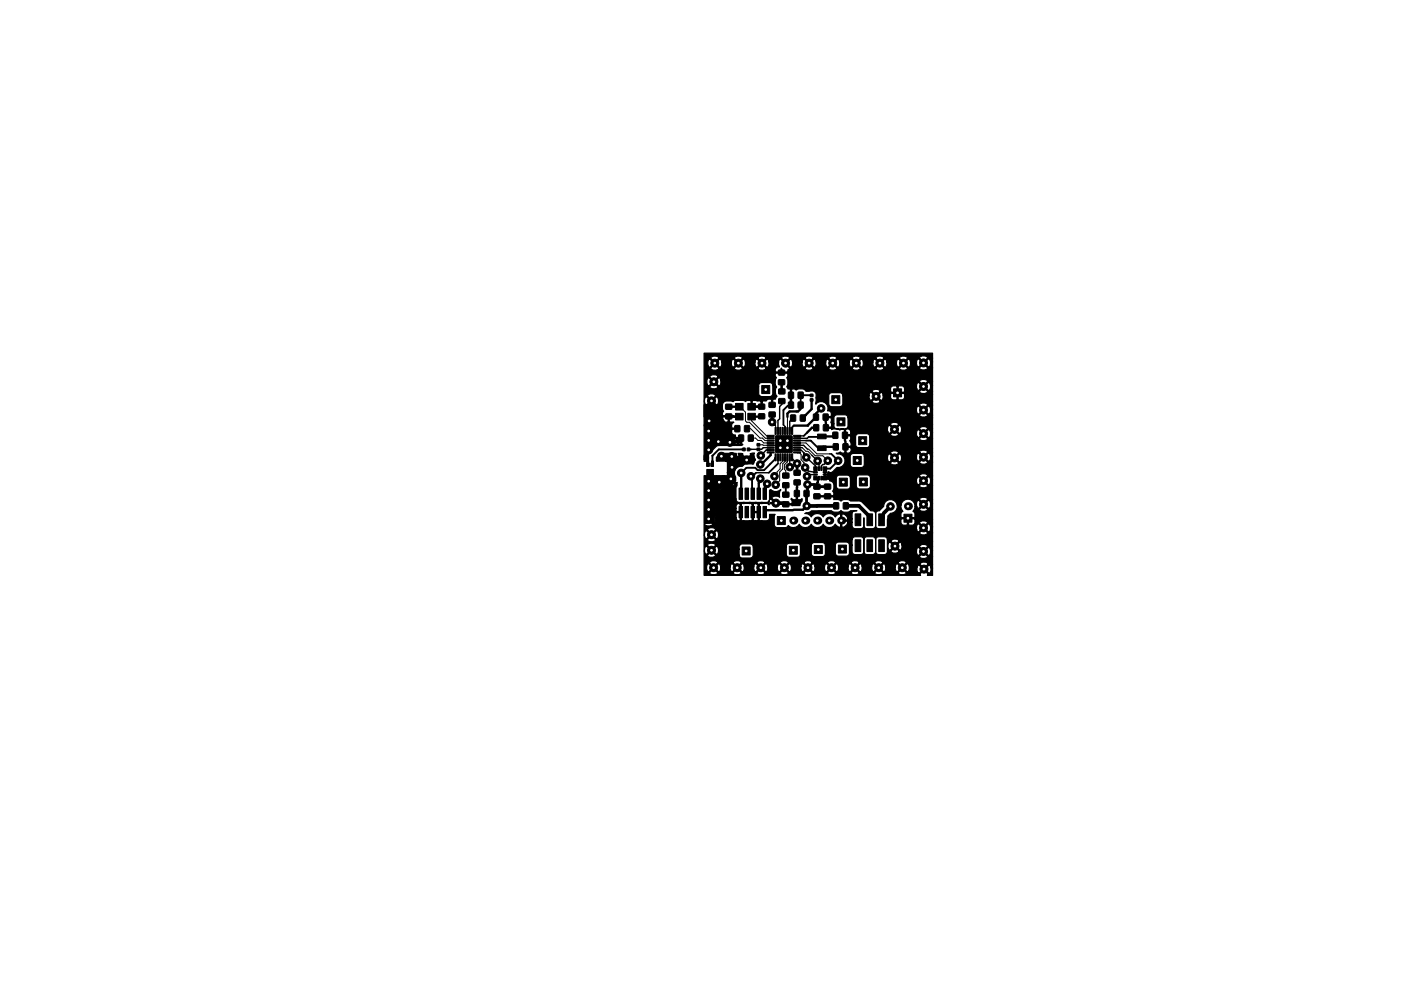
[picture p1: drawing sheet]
<svg xmlns="http://www.w3.org/2000/svg" width="297mm" height="210mm" viewBox="0 0 297 210" stroke-linecap="round" stroke-linejoin="round" font-family="sans-serif">
<g fill="#000" stroke="#000" stroke-width=".21">
<path d="M165.1 78.5h1.2v1l-1.2 .1zM149.9 97.8h.4v1.1h-.4zM149.9 98.2h.5v.7h-.5zM149.9 99.6h1.4v1.2h-1.4zM150.9 97.8h.4v1.1h-.4zM150.7 98.2h.6v.7h-.6zM153.9 85.8h1.2v1h-1.2zM153.9 87.8h1.2v1l-1.2 .1zM156 85.6h1.6v1.4h-1.6zM156 87.7h1.6v1.4h-1.6zM155.8 90.3h1v1.3h-1zM156.6 92.3h1v1.3h-1z"/>
<path d="M157.5 95.1h.5v.5h-.5zM157.9 90.3h1v1.3h-1zM158.5 95.1h.5l-.1 .5h-.5zM158.6 85.6h1.6v1.4h-1.6zM158.6 87.7h1.6v1.4h-1.6zM158.7 92.3h1v1.3h-1zM160.5 95.1h.6v.5h-.6zM160.5 94.1h.6v.5h-.6zM160.9 85.8h1.2v1h-1.2zM160.9 87.8h1.2v1h-1.2zM162.7 92.4h1.4v.1l-1.4 .1zM162.7 92.9h1.4v.1l-1.4 .1z"/>
<path d="M162.7 93.9h1.4v.1l-1.4 .1zM162.7 94.4h1.4v.1l-1.4 .1zM162.7 94.9h1.4v.1l-1.4 .1zM162.7 95.4h1.4v.1l-1.4 .1zM162.7 95.9h1.4v.1l-1.4 .1zM162.7 93.4h1.4v.1l-1.4 .1zM161.5 81.8h1.7v1.7h-1.7zM163.1 87.4h1.2v1l-1.2 .1zM163.1 85.4h1.2v1h-1.2zM164.3 90.7h.3l-.1 1.5-.2-.1zM164.3 96.3h.3l-.1 1.5-.2-.1zM164.5 92.5h3.4v3.5h-3.4z"/>
<path d="M164.8 90.7h.3l-.1 1.5-.2-.1zM164.8 96.3h.3l-.1 1.5-.2-.1zM165.1 80.6h1.2v1h-1.2zM165.1 82.5h1.3v1l-1.3 .1zM165.1 84.6h1.3v1h-1.3zM165.3 90.7h.3l-.1 1.5-.2-.1zM165.3 96.3h.3l-.1 1.5-.2-.1zM165.8 90.7h.3l-.1 1.5-.2-.1zM165.8 96.3h.3l-.1 1.5-.2-.1zM166.3 90.7h.3l-.1 1.5-.2-.1zM166.3 96.3h.3l-.1 1.5-.2-.1zM166.8 90.7h.3l-.1 1.5-.2-.1z"/>
<path d="M166.8 96.3h.3l-.1 1.5-.2-.1zM167.2 85.3h1v1.3h-1zM167.2 83.2h1v1.3h-1zM167.3 90.7h.3l-.1 1.5-.2-.1zM167.3 96.3h.3l-.1 1.5-.2-.1zM167.7 88.1h1l-.1 1.2h-1zM167.8 90.7h.3l-.1 1.5-.2-.1zM167.8 96.3h.3l-.1 1.5-.2-.1zM168.3 92.9h1.4v.1l-1.4 .1zM168.3 92.4h1.4v.1l-1.4 .1zM168.3 93.4h1.4v.1l-1.4 .1zM168.3 93.9h1.4v.1l-1.4 .1z"/>
<path d="M168.3 94.4h1.4v.1l-1.4 .1zM168.3 94.9h1.4v.1l-1.4 .1zM168.3 95.4h1.4v.1l-1.4 .1zM168.3 95.9h1.4v.1l-1.4 .1zM168.4 99.8h1.2v1h-1.2zM169.3 85.3h1l-.1 1.3h-1zM169.3 83.2h1l-.1 1.3h-1zM169.7 88.1h1v1.2h-1zM171.8 83.6h.6v.5h-.6zM171.8 84.6h.6v.5h-.6zM172.5 87.9h1v1.2h-1zM172.6 90.1h1l-.1 1.3h-1z"/>
<path d="M172.5 99h.8v.8h-.8zM173.4 92.1h1.8v1h-1.8zM173.4 94.6h1.8v1h-1.8zM173.5 99h.3v.8h-.3zM174 99h.3v.8h-.3zM174.6 87.9h1l-.1 1.2h-1zM174.6 90.1h1v1.3h-1zM174.5 99h.8v.8h-.8zM176.6 91.7h1v1.3h-1zM176.7 94.2h1v1.2h-1zM176.4 83.9h1.7v1.7h-1.7zM178.7 91.7h1l-.1 1.3h-1z"/>
<path d="M178.8 94.2h1l-.1 1.2h-1zM177.5 88.6h1.7v1.7h-1.7zM180.9 96.8h1.7v1.7h-1.7zM182.1 92.6h1.7v1.7h-1.7zM189.5 82.5h1.7v1.7h-1.7zM156.7 107.4h.7v2.4h-.7zM156.7 103.5h.7v2.4h-.7zM158 107.4h.7v2.4h-.7zM158 103.5h.7v2.4h-.7zM157.4 116h1.7v1.7h-1.7zM159.2 107.4h.8v2.4h-.8zM159.2 103.5h.8v2.4h-.8z"/>
<path d="M160.5 107.4h.7v2.4h-.7zM160.5 103.5h.7v2.4h-.7zM161.8 107.4h.7v2.4h-.7zM161.8 103.5h.7v2.4h-.7zM166 102.4h1.2v1l-1.2 .1zM166 100.4h1.2v1h-1.2zM166 106.5h1.2v1h-1.2zM166 104.4h1.2v1l-1.2 .1zM164.8 109.6h1.7v1.7h-1.7zM168.4 101.8h1.2v1l-1.2 .1zM168.5 104.1h1l-.1 1.2h-1zM167.4 115.9h1.7v1.7h-1.7z"/>
<path d="M170.5 104.1h1v1.2h-1zM172.6 102.7h1.2v1l-1.2 .1zM172.6 104.8h1.2v1h-1.2zM172.5 101.1h.8v.7h-.8zM172.5 100.1h.8v.2h-.8zM172.5 100.6h.8v.2h-.8zM173.5 101.1h.3v.7h-.3zM174 101.1h.3v.7h-.3zM172.7 115.7h1.7v1.7h-1.7zM174.8 104.8h1.3v1h-1.3zM174.8 102.7h1.3v1l-1.3 .1zM174.5 101.1h.8v.7h-.8z"/>
<path d="M174.5 100.1h.8v.2h-.8zM174.5 100.6h.8v.2h-.8zM176.8 106.7h1v1.3l-1-.1zM178.8 106.7h1v1.3l-1-.1zM177.8 115.6h1.7v1.7h-1.7zM178 101.4h1.7v1.7h-1.7zM181.3 109h1.2v2.5h-1.2zM181.3 114.5h1.2v2.5h-1.2zM182.2 101.4h1.7v1.7h-1.7zM183.8 109h1.2v2.5h-1.2zM183.8 114.5h1.2v2.5h-1.2zM186.3 109h1.2v2.5h-1.2z"/>
<path d="M186.3 114.5h1.2v2.5h-1.2zM191.7 109.1h1.7v1.7h-1.7z"/>
<circle cx="151.6" cy="77" r=".85"/>
<circle cx="156.6" cy="77" r=".85"/>
<circle cx="161.6" cy="77" r=".85"/>
<circle cx="166.6" cy="77" r=".85"/>
<circle cx="171.6" cy="77" r=".85"/>
<circle cx="176.6" cy="77" r=".85"/>
<circle cx="181.6" cy="77" r=".85"/>
<circle cx="186.6" cy="77" r=".85"/>
<circle cx="191.6" cy="77" r=".85"/>
<circle cx="195.8" cy="77" r=".85"/>
<circle cx="150.3" cy="93.4" r=".85"/>
<circle cx="150.3" cy="95.4" r=".85"/>
<circle cx="150.3" cy="91.4" r=".85"/>
<circle cx="150.4" cy="89.3" r=".85"/>
<circle cx="150.9" cy="85" r=".85"/>
<circle cx="151.4" cy="81" r=".85"/>
<circle cx="152.3" cy="93.7" r=".85"/>
<circle cx="153" cy="96.8" r=".85"/>
<circle cx="154.8" cy="93.8" r=".85"/>
<circle cx="155.2" cy="96.8" r=".85"/>
<circle cx="155.2" cy="99.1" r=".85"/>
<circle cx="158.3" cy="97.6" r=".85"/>
<circle cx="161.2" cy="98.5" r=".8"/>
<circle cx="161.3" cy="96.6" r=".8"/>
<circle cx="163.7" cy="89.5" r=".8"/>
<circle cx="165.5" cy="95" r=".8"/>
<circle cx="165.5" cy="93.5" r=".8"/>
<circle cx="167" cy="95" r=".8"/>
<circle cx="167" cy="93.5" r=".8"/>
<circle cx="167.5" cy="99.1" r=".8"/>
<circle cx="169" cy="98.3" r=".8"/>
<circle cx="170.7" cy="99.2" r=".8"/>
<circle cx="171" cy="97" r=".8"/>
<circle cx="173.4" cy="97.8" r=".8"/>
<circle cx="174.1" cy="86.6" r=".8"/>
<circle cx="175.5" cy="97.7" r=".8"/>
<circle cx="177.7" cy="97.7" r=".8"/>
<circle cx="185.8" cy="84.1" r=".85"/>
<circle cx="189.7" cy="91.1" r=".85"/>
<circle cx="189.7" cy="97.1" r=".85"/>
<circle cx="195.8" cy="87" r=".85"/>
<circle cx="195.8" cy="92" r=".85"/>
<circle cx="195.8" cy="82" r=".85"/>
<circle cx="195.8" cy="97" r=".85"/>
<circle cx="150.3" cy="106.1" r=".85"/>
<circle cx="150.3" cy="102.1" r=".85"/>
<circle cx="150.3" cy="104.1" r=".85"/>
<circle cx="150.3" cy="110.1" r=".85"/>
<circle cx="150.3" cy="108.1" r=".85"/>
<circle cx="150.9" cy="113.4" r=".85"/>
<circle cx="150.9" cy="116.7" r=".85"/>
<circle cx="152.5" cy="102.3" r=".85"/>
<circle cx="155" cy="101.6" r=".85"/>
<circle cx="157.2" cy="100.3" r=".8"/>
<circle cx="159.2" cy="101" r=".8"/>
<circle cx="161.2" cy="101.5" r=".8"/>
<circle cx="162.7" cy="102.6" r=".8"/>
<circle cx="164.2" cy="101" r=".8"/>
<circle cx="164.5" cy="102.8" r=".8"/>
<circle cx="164.5" cy="106.7" r=".85"/>
<circle cx="171.1" cy="107.3" r=".8"/>
<circle cx="171.1" cy="101" r=".8"/>
<circle cx="171.2" cy="102.8" r=".8"/>
<circle cx="188.8" cy="107.4" r=".8"/>
<circle cx="189.8" cy="115.9" r=".85"/>
<circle cx="195.8" cy="102" r=".85"/>
<circle cx="195.8" cy="112" r=".85"/>
<circle cx="195.8" cy="107" r=".85"/>
<circle cx="195.8" cy="117" r=".85"/>
<circle cx="151.3" cy="120.4" r=".85"/>
<circle cx="156.3" cy="120.4" r=".85"/>
<circle cx="161.3" cy="120.4" r=".85"/>
<circle cx="166.3" cy="120.4" r=".85"/>
<circle cx="171.3" cy="120.4" r=".85"/>
<circle cx="176.3" cy="120.4" r=".85"/>
<circle cx="181.3" cy="120.4" r=".85"/>
<circle cx="186.3" cy="120.4" r=".85"/>
<circle cx="191.3" cy="120.4" r=".85"/>
<circle cx="195.9" cy="120.7" r=".85"/>
</g>
<g fill="#000">
<circle cx="168.2" cy="110.4" r=".85"/>
<circle cx="170.7" cy="110.4" r=".85"/>
<circle cx="173.3" cy="110.4" r=".85"/>
<circle cx="175.8" cy="110.4" r=".85"/>
<circle cx="178.4" cy="110.4" r=".85"/>
<circle cx="192.5" cy="107.4" r=".85"/>
</g>
<g fill="none" stroke="#000" stroke-width=".21">
<path d="M156.8 86.3l1.3 1.1v1.9l.3 .3h.5l3.4 3.4h1.1M158.4 90.9h.8l2 2h.5l.5 .6h1.2M159.2 92.9h1l.5 .5h.7l.5 .6h1.5M159.2 95.3h.1M159.4 88.4v.9l3.1 3.2h.9M163.1 96h.3M163.5 98.2l-.2 .2M164.3 90.1l.2 .2-.1 1.1M164.9 97h.1M165.5 98.3h.1M165.7 81.1h.1M165.9 99.5l-.6 .6v1.9l-.8 .8"/>
<path d="M165.9 99.5h.1M165.9 97.8l-.5 .6v1.1l-.7 .6v.4l-.5 .5M166.2 94.2l-.3 .3-5.1-.1M166.4 90.6v.8M166.4 97.9l-.4 .5v1.1M166.5 90.6h-.1M166.9 98l-.5 .6v1l.2 .3v1M167 91.4h-.1M167 88.4v3M167.4 99l-.1 .1M167.7 83.8v.8M167.7 85.9l-.7 .2"/>
<path d="M167.9 97v.3M168 90.6l-.1 .8M169 94h1.9l2.3 2.3h2.7M169 96l.6 .1 .3 .3v1.1l.6 .6v.8l.8 1M169 95.5h.8M169 93h.9M169.1 94h.1M169.8 85.1v.8M170.1 95l.8 .7h.4l.9 .9M170.5 97l.4 .4M170.5 96.5l.5 .5M170.7 99.3l.6 .6"/>
<path d="M171.2 95.3h.3l1.4 1.4h1.6l1 1-.1 .2M171.9 93.5h.1M172.2 96.6h.1M172.2 83.8v.1M173.4 97.8l.3 .3M173.6 95.2h.4M174.5 98.5h.1M157.2 104.7h-.1M161.2 101.5v.6M162.3 104.6l-.2 .1M162.5 108.2l-.4 .4M166.4 106.7l.2 .3"/>
<path d="M166.6 102.9v.7M168.3 108.1l-.1 .1M171 107.3h.1M171.2 104.5l-.2 .2M171.5 100.7l-.4 .3M172.5 100.1l.4 .1M172.5 100.6l.4 .1M172.8 102.8l.4 .4M172.9 101.4h.8M173.1 103.1l.1 .1M173.2 103.2h.8M173.3 101.4h-.4l-.2 .3"/>
<path d="M173.3 103.2h-.1M174.2 101.4h.7M174.9 101.4h.1M174.9 100.2h.8M174.9 100.7h.6M175.5 100.7h.1"/>
</g>
<g fill="none" stroke="#000" stroke-width=".3">
<path d="M163.4 95h-1.6l-.3 .3h-2.3M163.4 95.5h-.9l-1.2 1.1M164.4 97l-.2 .2v.3M165 97v1.3M165.8 85.1v.7l-.5 .4v2.6l-.4 .4v2.2M165.9 97v.8M166.1 90.1l.4 .5M166.4 97v.9M166.9 97v1M167.4 97v2M167.9 97.3l1.1 1M168.2 88.7l-.8 .7v2"/>
<path d="M169 95h1.1M169 94.5h1.4l.8 .8M169 92.5h1.4M169 93.5h1.9M169.8 95.5l.7 .6M171 97l1.9 1.8v.6M171.3 99.9l1.2 .2M171.5 92.7l-.3 .3h-1.3M172.2 96.6l1.2 1.2M173.7 98.1v1.3M175.5 97.7l-.8 .8h-.2l-.3 .3v.6M175.9 96.3h.4"/>
<path d="M160.3 100.3h2.7M171.5 100.7h1.4M175.7 100.2h.1"/>
</g>
<g fill="none" stroke="#000" stroke-width=".5">
<path d="M154.5 86.3h2.3M154.5 88.3l2.3 .1M157.1 92.9l-.1 .9h-.9l.2-.5-.2 .2 .4 .5M161.5 86.3h-2.1M161.5 88.3l-2.1 .1M163.4 96.1v.5l-2 1.9h-.2M163.7 87.9v1.6l.6 .6M165.7 81.1l.1 1.9M167.7 84.6v1.3M169.8 85.9l-.1 .9-.5 .5h-1.8l-.4 .4v.7M170.8 88.1h.1M172.1 84.9v1.9l-1.9 1.9"/>
<path d="M173.1 90.7h-.9l-1.1 1.1M174.1 86.6l-1.1 1.1v.8l-1.7 1.8h-3M177.1 92.3l-.2 .3h-2.6M177.2 94.8h-2.6l-.3 .3M157.2 100.3v4.4M161.2 102.1l-.3 .4v2.2M162.5 108.2h5.7M163.3 106.7h1.2M171.1 107.3l-.8 .8h-2M173.2 107.3h.1M173.4 101.4v.9l-.2 .2M174.4 101.2l.2 .2h.3"/>
<path d="M174.4 101.3v.3M175.7 100.2v.5M179.3 107.3h.7M184.4 109.6v.7M187.4 108.9v.9l-.5 .5"/>
</g>
<path d="M169 98.3v2M171 104.7v2.6M172.8 102.8h-1.6v1.7M173.2 107.3h.1M174 103.2h1.5" fill="none" stroke="#000" stroke-width=".6"/>
<path d="M164.5 106.7h1.9M177.3 107.3h-6.2M180 107.3h2.1l2.3 2.3M188.8 107.4l-1.4 1.5" fill="none" stroke="#000" stroke-width=".8"/>
<g fill="none" stroke="#000" stroke-width=".4">
<path d="M150.1 96.1v2M151.1 96.6l-.1 1.7M157.7 95.3h-5.3l-1.3 1.4M158.7 95.3h.5M164.2 97.5l-2.2 2.2h-1.4l-.5-.5h-1.8l-1.1 1.1M165 98.3l-2 2M165.8 81.1v1.9M167 86.1l-.9 .9v3.1M168.3 90.3l-.3 .3M170.5 96.1v.4M170.9 93.5h1M171.1 91.8l-.7 .7"/>
<path d="M171.5 92.7h2.5M171.9 93.5l1.7 1.7M172.2 83.8h-2.4v1.3M176.3 96.3l1.4 1.4-1.7 1.7h-1.1M160.3 100.3l-.8 .8v3.5l.1 .1M162.7 102.6l-.6 .6v1.5M166.6 103.6v1.3M173.2 102.5v.7M174.9 100.2v1.2"/>
</g>
<path d="M150.6 100.9v2.4" fill="none" stroke="#000" stroke-width="1.4"/>
<path d="M175.5 100.7h.2v.7h-.8" fill="none" stroke="#000" stroke-width=".7"/>
<g fill="#000" stroke="#000" stroke-width=".25">
<path d="M149.3 85.9h2.3l4.2 7.4 .1 1.2-3.8 .1-1.8 1.7-.1 1.6h-.9zM149.3 74.9h48.4v1.1h-1l-.1-.3a1.15 1.15 0 0 0-1.7 .3h-2.5a1.1 1.1 0 0 0-1.6-.2l-.1 .2h-3.3a1.1 1.1 0 0 0-1.6-.2l-.1 .2h-3.3a1.1 1.1 0 0 0-1.6-.2l-.1 .2h-3.3a1.11 1.11 0 0 0-1.6-.2l-.1 .2h-3.3a1.11 1.11 0 0 0-1.6-.2l-.1 .2h-3.3a1.11 1.11 0 0 0-1.6-.2l-.1 .2h-3.3a1.11 1.11 0 0 0-1.6-.2l-.1 .2h-3.3a1.11 1.11 0 0 0-1.6-.2l-.1 .2h-3.3a1.11 1.11 0 0 0-1.6-.2l-.1 .2 .9 .9 .8-.9h3.3l.9 .9 .8-.9h3.3l.9 .9 .8-.9h3.3l.9 .9 .8-.9h3.3l.9 .9 .8-.9h3.3l.9 .9 .8-.9h3.3l.9 .9 .8-.9h3.3l.9 .9 .8-.9h3.3l.9 .9 .8-.9h2.6l.8 .8 .9-.8h1v.8h-.4l-.2-.6-.3-.1-.8 .9h-.4l-.8-.9-.3 .1-.2 .6h-1.3l-.2-.5-.2-.1-.9 .8h-.3l-.9-.8-.2 .1-.2 .5h-2.1l-.2-.5-.2-.1-.9 .8h-.3l-.9-.8-.2 .1-.2 .5h-2.1l-.2-.5-.2-.1-.9 .8h-.3l-.9-.8-.2 .1-.2 .5h-2.1l-.2-.5-.2-.1-.9 .8h-.3l-.9-.8-.2 .1-.2 .5h-2.1l-.2-.5-.2-.1-.9 .8h-.3l-.9-.8-.2 .1-.2 .5h-2.1l-.2-.5-.2-.1-.9 .8 .9 .9 .2-.1 .2-1h2.1l.2 1 .2 .1 .9-.9h.3l.9 .9 .2-.1 .2-1h2.1l.2 1 .2 .1 .9-.9h.3l.9 .9 .2-.1 .2-1h2.1l.2 1 .2 .1 .9-.9h.3l.9 .9 .2-.1 .2-1h2.1l.2 1 .2 .1 .9-.9h.3l.9 .9 .2-.1 .2-1h2.1l.2 1 .2 .1 .9-.9h.3l.9 .9 .2-.1 .2-1h1.3l.2 1 .3 .1 .8-.9h.4l.8 .9 .3-.1 .2-1h.4v1.2h-1l-.9-.8-.8 .9h-2.6l-.8-.9-.9 .9h-3.3l-.8-.9-.9 .9h-3.3l-.8-.9-.9 .9h-3.3l-.8-.9-.9 .9h-3.3l-.8-.9-.9 .9h-3.3l-1.9-1.9-.2 .1-.2 .5h-2.1l-.2-.5-.2-.1-.9 .8h-.3l-.9-.8-.2 .1-.2 .5h-2.1l-.2-.5-.2-.1-.9 .8h-.3l-.9-.8-.2 .1-.2 .5h-2.1l-.2-.5-.2-.1-.9 .8h-.3l-.9-.8a1.11 1.11 0 0 0-.2 1.6l.2 .1 .9-.9h.3l.9 .9 .2-.1 .2-1h2.1l.2 1 .2 .1 .9-.9h.3l.9 .9 .2-.1 .2-1h2.1l.2 1 .2 .1 .9-.9h.3l.9 .9 .2-.1 .2-1h2.1v.5l.2 .5h-.4l-.4 .3h-2.1l-.8-.9-.9 .9h-3.3l-.8-.9-.9 .9h-3.3l-.8-.9-.9 .9 .1 .2a1.15 1.15 0 0 0 1.6-.2h3.3l.1 .2a1.15 1.15 0 0 0 1.6-.2h3.3l.1 .2a1.15 1.15 0 0 0 1.6-.2h2.1l-.1 .7 .1 .1h1.1l.1-.8 .1 .8h1.1l.1-.4 .3-.2 .1-.2h3.3l.1 .2a1.15 1.15 0 0 0 1.6-.2h3.3l.1 .2a1.15 1.15 0 0 0 1.6-.2h3.3l.1 .2a1.15 1.15 0 0 0 1.6-.2h3.3l.1 .2a1.15 1.15 0 0 0 1.6-.2h3.3l.1 .2a1.15 1.15 0 0 0 1.6-.2h2.6v.2a1.15 1.15 0 0 0 1.7-.3h1v3h-1l-.1-.3a1.15 1.15 0 0 0-1.7 .3l.9 .8 .9-.8h1v.8h-.4l-.2-.6-.3-.1-.8 .9h-.4l-.8-.9-.3 .1-.2 .4 .1 .8h-2.6l-.5-.5h-.7l-.2 .1-1.1-.1-.4 .2-.1 1h-2.2a1.1 1.1 0 0 0-1.6-.3l-.1 .3 .9 .8 .8-.8 3.6 .1v-1.2h.2v1.2h1.2l.2-.1v-.7h2.6l.1 .4 .3 .1 .8-.9h.4l.8 .9 .3-.1 .2-1h.4v1.2h-1l-.9-.8-.9 .8 .1 .3a1.15 1.15 0 0 0 1.7-.3h1v.6h-5.9l-.2-.1h-2.6l-.2 .4h-1.6l-.2-.6-.2-.1-.9 .9h-.3l-.9-.9-.2 .1-.2 .6h-5.6l-.4-.5-1.9-.1a.65 .65 0 0 0-.7 .6v1.7l.2 .5 .5 .2h1.7a.65 .65 0 0 0 .6-.7v-1.7h5.6l.2 1 .2 .1 .9-.9h.3l.9 .9 .2-.1 .2-.4v-.6h1.6v.4l.3 .4 .9 .1 .2-.1v-1.2h.2v1.2l.2 .1h.7l.4-.2 .1-1h5.9v1.5h-11.1l-.8-.8-.9 .8a1.11 1.11 0 0 0 1.6 .3l.1-.3h11.1v.9h-1a1.11 1.11 0 0 0-1.7-.3l-.1 .3 .9 .8 .9-.8h1v.8h-.4l-.2-.6-.3-.1-.8 .9h-.4l-.8-.9-.3 .1a1.15 1.15 0 0 0 .3 1.7l.8-.9h.4l.8 .9 .3-.1 .2-1h.4v1.2h-1l-.9-.8-.9 .8 .1 .3a1.15 1.15 0 0 0 1.7-.3h1v.6h-17.9l-.4-.5-1.9-.1a.65 .65 0 0 0-.7 .6v1.3h-.5l-.2-.3 .2-.8-.2-.2h-.9v2h1l.1-.1v-.6h.5a.79 .79 0 0 0 .7 1.1h1.7l.4-.2 .2-.5v-1.7h17.9v1.5h-7.2l-.1-.3a1.15 1.15 0 0 0-1.6 .3l.9 .8 .8-.8h7.2v.9h-1l-.1-.3a1.21 1.21 0 0 0-1.6 .2h-3.9l-.2-.6-.2-.1-.9 .9h-.3l-.9-.9-.2 .1-.2 .4v.8h-7.8l-.5-.5h-.5l-.1 .2v1h.9l.2-.1v-.6h7.8l.2 .4 .2 .1 .9-.9h.3l.9 .9 .2-.1 .2-1h3.9l.8 .9 .9-.8h1v.8h-.4l-.2-.6-.3-.1-.8 .9h-.4l-.8-.9-.3 .1-.2 .9h-3.8l-.8-.8-.9 .8 .1 .3a1.15 1.15 0 0 0 1.6-.3h3.8l.2 .5h-10.1a.65 .65 0 0 0-.6-.6h-1.7l-.5 .2-.2 .4v1.4h-.9l-.4-.5 .3-.3v-.6l-.2-.1h-.9l.1 2.2h.9l.2-.2v-.5h.9a.77 .77 0 0 0 .7 1h1.7l.4-.2 .2-.5v-1.7h10.1l.3 .3 .8-.9h.4l.8 .9 .3-.1 .2-.4v-.6h.4v1.2h-1l-.9-.8-.9 .8a1.11 1.11 0 0 0 1.7 .3l.1-.3h1v2.1h-17.2l-.2-.2h-.9v1.1l.1 .1a.71 .71 0 0 0 1-.5v-.5h17.2v.9h-1a1.11 1.11 0 0 0-1.7-.3l-.1 .3 .2 .1h-4.6l-.1-.2a1.15 1.15 0 0 0-1.6 .2l.9 .9 .8-.9h4.6l.7 .7 .9-.8h1v.8h-.4l-.2-.6-.3-.1-.8 .9h-.4l-.8-.9-.3 .1-.2 .7h-3.2l-.2-.5-.2-.1-.9 .8h-.3l-.9-.8-.2 .1-.2 .4h-5a.65 .65 0 0 0-.6-.6h-1.7l-.5 .2-.1 .4v1.7a.65 .65 0 0 0 .6 .7h1.7l.5-.2 .1-.5v-1.7h5v.6l.2 .5 .2 .1 .9-.9h.3l.9 .9 .2-.1 .2-1h3.2l.2 .9 .3 .1 .8-.9h.4l.8 .9 .3-.1 .2-.4v-.6h.4v1.2h-1l-.9-.8-.9 .8 .1 .2h-4.5l-.8-.9-.9 .9 .1 .2a1.15 1.15 0 0 0 1.6-.2l4.5 .1a1.15 1.15 0 0 0 1.7-.3h1v3h-1l-.1-.3a1.15 1.15 0 0 0-1.7 .3l.9 .8 .9-.8h1v.8h-.4l-.2-.6-.3-.1-.8 .9h-.4l-.8-.9-.4 .3h-9.9l-.4-.6h-1.9a.65 .65 0 0 0-.6 .6h-1.3l-.2-.4-.4-.2h-1.7a.65 .65 0 0 0-.7 .6v1.7l.2 .5 .5 .2h1.7a.65 .65 0 0 0 .6-.7v-1.7h1.3v1.7l.1 .5 .5 .1h1.7a.65 .65 0 0 0 .6-.6v-1.7h9.9a1.08 1.08 0 0 0 .4 1.5l.8-.9h.4l.8 .9 .3-.1 .2-1h.4v1.2h-1l-.9-.8-.9 .8 .1 .3a1.15 1.15 0 0 0 1.7-.3h1v3h-1l-.1-.3a1.15 1.15 0 0 0-1.7 .3l.9 .8 .9-.8h1v.8h-.4l-.2-.6-.3-.1-.8 .9h-.4l-.8-.9-.3 .1-.2 .4 .1 .8h-.4l-.1-.6a1.5 1.5 0 0 0-1.6-.9 1.5 1.5 0 0 0-1.3 1.3h-.8l-.2-.6a1.44 1.44 0 0 0-1.6-.6 1.44 1.44 0 0 0-1 1.4l-.9 1h-.4l-.4 .4v2.7a.65 .65 0 0 0 .6 .7h1.2l.5-.2 .1-.5 .1-2 .6-.6h.3a1.46 1.46 0 0 0 1.1-1.7h.8l.1 .8 .4 .5-.5 .5v.7l.2 .1h2.6l.2-.1v-.7l-.4-.5 .3-.5 .1-.6h.4l.1 .4 .3 .1 .8-.9h.4l.8 .9 .3-.1 .2-.4v-.6h.4v1.2h-1l-.9-.8-.9 .8 .1 .3a1.15 1.15 0 0 0 1.7-.3h1v2.2h-3.7l-.2-.1h-2.6l-.2 .1 .1 1 .4 .2h.7l.2-.1v-1.2h.2v1.2l.2 .1 .9-.1 .3-.4v-.7h3.7v.8h-1a1.11 1.11 0 0 0-1.7-.3l-.1 .3 .9 .8 .9-.8h1v.8h-.4l-.2-.6-.3-.1-.8 .9h-.4l-.8-.9-.3 .1-.2 .4 .1 .8h-42.7a1.11 1.11 0 0 0-1.6-.2l-.1 .2 .9 .9 .8-.9h42.7l.1 .4 .3 .1 .8-.9h.4l.8 .9 .3-.1 .2-.4v-.6h.4v1.2h-1l-.9-.8-.9 .8 .1 .2h-42.7l-.2-.5-.2-.1-.9 .8h-.3l-.9-.8a1.11 1.11 0 0 0-.2 1.6l.2 .1 .9-.9h.3l.9 .9 .2-.1 .2-1h42.7a1.3 1.3 0 0 0 1.6 .1l.1-.3h1v1.8h-7.1a1.04 1.04 0 0 0-1.5-.3h-1l-.4-.6a2.31 2.31 0 0 0-1.9 .2l-.2 .4-.3-.6a2.31 2.31 0 0 0-2 .2l-.2 .4-.4-.6a2.31 2.31 0 0 0-1.9 .2l-.1 .4h-29l-.8-.9-.9 .9 .1 .2a1.15 1.15 0 0 0 1.6-.2h29v1.1h-.6a.65 .65 0 0 0-.6-.6l-2 .1-.3 .3-.1 .3h-2.1l-.4-.5-1.9-.1a.67 .67 0 0 0-.7 .8h-2.3l-.4-.6h-1.9a.67 .67 0 0 0-.7 .7h-7l-.2-.4-.4-.2h-1.7l-.6 .3h-5.1a1.11 1.11 0 0 0-1.6-.2l-.1 .2 .9 .9 .8-.9h5.1l-.1 .8h-4.4l-.2-.5-.2-.1-.9 .8h-.3l-.9-.8-.2 .1a1.15 1.15 0 0 0 .2 1.6l.9-.9h.3l.9 .9 .2-.1 .2-1h4.4v1.3h-5l-.8-.9-.9 .9a1.11 1.11 0 0 0 1.6 .2l.1-.2h5a.63 .63 0 0 0 .7 .6h1.7l.4-.2 .2-.5v-1.7h7v1.6a.65 .65 0 0 0 .7 .6h1.7l.4-.1 .2-.5v-1.7h2.3v1.5a.65 .65 0 0 0 .7 .7h1.7l.4-.2 .2-.5v-1.7h2.1v1.6a.65 .65 0 0 0 .7 .7h1.7l.4-.2 .2-.5v-1.7h.6v1.4a.65 .65 0 0 0 .6 .7l1.4-.1 .4-.3v-2.8l.1 2.5a.65 .65 0 0 0 .6 .7l1.5-.1 .3-.3v-2.8l.1 2.5a.65 .65 0 0 0 .6 .7l1.4-.1 .4-.3v-2.8h1l-.2 .3 .9 .9 .8-.9h7.1v1.2h-1a1.04 1.04 0 0 0-1.5-.4h-4l-.2-.5-.2-.1-.9 .9h-.3l-.9-.9a1.1 1.1 0 0 0-.2 1.7h.2l.9-.8h.3l.9 .8h.2l.2-1.1h4l-.3 .4 .9 .8 .9-.8h1v.8h-.4l-.2-.6-.3-.1-.8 .9h-.4l-.8-.9-.3 .1-.2 .7h-3.7l-.8-.8-.9 .8a1.11 1.11 0 0 0 1.6 .3l.1-.3h3.7l.2 .9 .3 .1 .8-.9h.4l.8 .9 .3-.1 .2-.4v-.6h.4v1.2h-1l-.9-.8-.9 .8a1.11 1.11 0 0 0 1.7 .3l.1-.3h1v1.7h-.9a1.05 1.05 0 0 0-1.5-.3h-3.1l-.1-.2a1.15 1.15 0 0 0-1.7 .2h-3.2l-.1-.2a1.15 1.15 0 0 0-1.7 .2h-3.2l-.1-.2a1.15 1.15 0 0 0-1.7 .2h-3.2l-.1-.2a1.15 1.15 0 0 0-1.7 .2h-3.2l-.1-.2a1.15 1.15 0 0 0-1.7 .2h-3.2l-.1-.2a1.15 1.15 0 0 0-1.7 .2h-3.2l-.1-.2a1.15 1.15 0 0 0-1.7 .2h-3.2l-.1-.2a1.15 1.15 0 0 0-1.7 .2h-3.2l-.1-.2a1.15 1.15 0 0 0-1.7 .2l.9 .9 .9-.9h3.2l.9 .9 .9-.9h3.2l.9 .9 .9-.9h3.2l.9 .9 .9-.9h3.2l.9 .9 .9-.9h3.2l.9 .9 .9-.9h3.2l.9 .9 .9-.9h3.2l.9 .9 .9-.9h3.2l.9 .9 .9-.9h3.1l-.3 .3 .9 .9 .9-.9h.9v.8h-.3l-.2-.5-.3-.1-.8 .8h-.4l-.8-.8-.3 .1-.1 .2h-1.7l-.2-.5-.3-.1-.8 .8h-.4l-.8-.8-.3 .1-.2 .5h-2l-.2-.5-.3-.1-.8 .8h-.4l-.8-.8-.3 .1-.2 .5h-2l-.2-.5-.3-.1-.8 .8h-.4l-.8-.8-.3 .1-.2 .5h-2l-.2-.5-.3-.1-.8 .8h-.4l-.8-.8-.3 .1-.2 .5h-2l-.2-.5-.3-.1-.8 .8h-.4l-.8-.8-.3 .1-.2 .5h-2l-.2-.5-.3-.1-.8 .8h-.4l-.8-.8-.3 .1-.2 .5h-2l-.2-.5-.3-.1-.8 .8h-.4l-.8-.8-.3 .1-.2 .5h-2l-.2-.5-.3-.1-.8 .8h-.4l-.8-.8-.3 .1-.2 .5h-2l-.2-.5-.3-.1-.8 .8h-.4l-.8-.8-.3 .1a1.14 1.14 0 0 0 .3 1.6l.8-.9h.4l.8 .9 .3-.1 .2-1h2l.2 1 .3 .1 .8-.9h.4l.8 .9 .3-.1 .2-1h2l.2 1 .3 .1 .8-.9h.4l.8 .9 .3-.1 .2-1h2l.2 1 .3 .1 .8-.9h.4l.8 .9 .3-.1 .2-1h2l.2 1 .3 .1 .8-.9h.4l.8 .9 .3-.1 .2-1h2l.2 1 .3 .1 .8-.9h.4l.8 .9 .3-.1 .2-1h2l.2 1 .3 .1 .8-.9h.4l.8 .9 .3-.1 .2-1h2l.2 1 .3 .1 .8-.9h.4l.8 .9 .3-.1 .2-1h2l.2 1 .3 .1 .8-.9h.4l.8 .9 .3-.1 .2-1h1.7l-.1 .8 .2 .5h-2.4l-.9-.9-.9 .9h-3.2l-.9-.9-.9 .9h-3.2l-.9-.9-.9 .9h-3.2l-.9-.9-.9 .9h-3.2l-.9-.9-.9 .9h-3.2l-.9-.9-.9 .9h-3.2l-.9-.9-.9 .9h-3.2l-.9-.9-.9 .9h-3.2l-.9-.9-.9 .9 .1 .2a1.15 1.15 0 0 0 1.7-.2h3.2l.1 .2a1.15 1.15 0 0 0 1.7-.2h3.2l.1 .2a1.15 1.15 0 0 0 1.7-.2h3.2l.1 .2a1.15 1.15 0 0 0 1.7-.2h3.2l.1 .2a1.15 1.15 0 0 0 1.7-.2h3.2l.1 .2a1.15 1.15 0 0 0 1.7-.2h3.2l.1 .2a1.15 1.15 0 0 0 1.7-.2h3.2l.1 .2a1.15 1.15 0 0 0 1.7-.2h3.2l.1 .2a1.15 1.15 0 0 0 1.7-.2h2.4l.3 .1 .8-.9h.4l.8 .9 .3-.1 .2-.4v-.6h.3v1.6h-1.1l.2-.3-.9-.9-.9 .9 .2 .3h-45.9v-10.8l.1-.2 .1 .3a1.15 1.15 0 0 0 1.6-.3l-1-1 .5-.6 .4-.1 .1-.3-.1-.3-.4-.2-.5-.5 .5-.6 .4-.1v-.6l-.4-.2-.5-.5 .5-.6 .4-.1 .1-.3-.1-.3-.4-.2-.5-.5 .2-.2 1 1.1a1.18 1.18 0 0 0 .3-1.7 1.11 1.11 0 0 0 1.7 .3l.1-.3-1.1-1 .2-.2 1 1.1 .3-.1 .3-.5a1.11 1.11 0 0 0 1.6 .3l.1-.3-1-1 .1-.2 1.1 1.1 .3-.2v.8l-.3 .4v2.4h-4.3l-.2-.6-.2-.1-.9 .9 .9 .9 .2-.1 .2-1h4.3l.2 .5 .5 .2 4.8-.1a1.36 1.36 0 0 0 1.6-.3l.1-2.2 .3-.1 .1 .2a1.4 1.4 0 0 0 1.9-.2h.1a1.32 1.32 0 0 0-.3 1.6 1.39 1.39 0 0 0-1.6 0l-.1 .2 1.1 1-.2 .2-1-1-.3 .1-.2 .4 .1 .7-.6-.3h-1.3l-.2 .2-.4-.2-1.1 .2-.2-.2h-.6h-1.4l-.4 .2-.1-.2a.63 .63 0 0 0-.7 .5v.6h-4.4l-.2-.6-.2-.1-.9 .9 .9 .9 .2-.1 .2-1h4.4v.5l.1 .1h.7v-1.5h.3v1.8h-1l-.1 .1v1h-4.4l-.2-.6-.2-.1-.9 .9 .9 .9 .2-.1 .2-1h4.4l.1 .3a.47 .47 0 0 0 .7 .1v-1.5h.3v1.5l.1 .2h2l.2-.2v-3.3h.2v1.5h1v-1.5h.3v1.8h-1.3v1.5l.2 .2h.7l.1-.2v-1.5h.3v1.5l.2 .2 .3-.1a1.36 1.36 0 0 0 1.6-.3l.1-1h1.2l-.2 .5v1.7l.1 .5 .5 .1h1.7l.5-.1 .1-.3a1.51 1.51 0 0 0 2.4-.3 1.48 1.48 0 0 0 2.5 0 1.48 1.48 0 0 0 2.5 0 1.48 1.48 0 0 0 2.6 0l.5 .5 .4 .2 .2-.1v-2.7l-.2-.1-.4 .2-.5 .5-.2-.3a1.51 1.51 0 0 0-2.4 .3 1.48 1.48 0 0 0-2.5 0 1.35 1.35 0 0 0-1.4-.7l.3-.2h.4a2.24 2.24 0 0 1 2.1-.4h2.9a1.58 1.58 0 0 0 2-.1 1.55 1.55 0 0 0 2 .1h1.4a.78 .78 0 0 0-1 .6v1.1h-.9a1.08 1.08 0 0 0-1.3-1v1.2h1.2l.1-.2h.9v.7h-.9l-.1-.2h-1.2v1.2l.2 .1 .4-.2 .4-.4 .3-.5h.9v1l.4 .3a2.31 2.31 0 0 0 1.9-.1l.1-.5v-1.7l.1 1.7 .4 .6a2.31 2.31 0 0 0 1.9-.1l.1-.5v-2.7a.82 .82 0 0 0-1-.4l-2.1-2.1-2.2-.1a1.58 1.58 0 0 0-2 .1 1.27 1.27 0 0 0-1.5-.3v-.4l-.2-.2h-3.5v-.2h3.5l.2-.2v-.4l-.3-.4a1.36 1.36 0 0 0-.6-2.2l-.1-.4h-1v-.3h.2a.5 .5 0 0 0 .7 .1 .5 .5 0 0 0 .1-.7l.1-.4 .7-.3 .8-.8h.6a1.46 1.46 0 0 0 1.1-1.7 1.46 1.46 0 0 0-1.7-1.2l-.1-.2 .9-.2 .4 .2h.4l.1-.1-.1-4.8-.1-.2h-.4l-.4 .3a1.74 1.74 0 0 0-1.8-.1l-.1-.3h-1.2l-.1-2.5h1.2l.2-.2-.1-.8-.4-.2h-.4l.1-.3a1.45 1.45 0 0 0-.8-1.6 1.45 1.45 0 0 0-1.7 .5v-1.4a1 1 0 0 0-.2-1.2 1 1 0 0 0-1.2-.2h-.7l-.2-.2a1.71 1.71 0 0 0-1.9 0l-.4-.3h-.4l-.2 .2v3.4h-.2v-3.4l-.5-.2-.3-.4a1.71 1.71 0 0 0 0-2l.2-.4v-.4l-.1-.1h-2.4l-.1 .1 .1 .7h-12.3l-.1-.3a1.15 1.15 0 0 0-1.6 .3l.9 .8 .8-.8h12.3l.1 .1-.2 .7h-11.6l-.2-.6-.2-.1-.9 .9h-.3l-.9-.9a1.11 1.11 0 0 0-.2 1.7l.2 .1 .9-.9h.3l.9 .9 .2-.1 .2-1h11.6v1h-.6l-.3-.6h-2a.7 .7 0 0 0-.6 .8h-8.7l-.8-.8-.9 .8 .1 .3a1.15 1.15 0 0 0 1.6-.3h8.7v1.5l.2 .5h-9.4a1.11 1.11 0 0 0-1.6-.2l-.1 .2 .9 .9 .8-.9h9.4l.4 .1h1.7l.6-.4v-1.9h.6l.3 .3-.2 .3a1.66 1.66 0 0 0 .3 1.7l-.4 .6h-.4l-.2 .1v1.2h-.2v-1.2l-.2-.1-.8 .1h-10.3l-.2-.5-.2-.1-.9 .8h-.3l-.9-.8a1.11 1.11 0 0 0-.2 1.6l.2 .1 .9-.9h.3l.9 .9 .2-.1 .2-1h10.3l-.2 .3h-.6l-.2 .1-1.3-.2h-.7l-.1 .1v1.1l1.9-.1v-.9h.2v1.2h-2.4v-1.3l-.1-.1h-.7l-.3 .2-.5-.2h-1.6l-.6 .2-.1-.1a1.77 1.77 0 0 0-2.1 .5v.5h-1.5l-.8-.9-.9 .9 .1 .2a1.15 1.15 0 0 0 1.6-.2h1.5v.9l.2 .3-.2 .3v.5l.1 .1 2.2 .1h-4.3a1.11 1.11 0 0 0-1.6-.3l-.1 .3 .9 .8 .8-.8h5.7v.2h-3.6l-.1 .1v.5h-1.4l-.2-.6-.2-.1-.9 .9 .9 .9 .2-.1 .2-.4v-.6h1.4l.2 .4 .8 .1 .2-.2v-.9h.2v.9l.2 .2 .7-.1 .1 .1-.4 .3-.1 .8 .2 .1h1.2v.3l-4.8 .1-.2-.5-.2-.1-.9 .8 .9 .9 .2-.1 .2-1h3.4v.6a.66 .66 0 0 0 .8 .5l.2 .5h-.5l-.1-.2a1.15 1.15 0 0 0-1.6 .2l.9 .9 .8-.9h1.7v1.3l.2 .3-1.4 .1 .1-.3 .6 .1 .2-.2v-1l-1.2-.1-1.1 1-1-1-.4-.2-1 1.1-.6-.6-.1-.5 .7 .7 .9-.8-.1-.3a1.16 1.16 0 0 0-1.7 .2h-.1l-.9 .8 .5 .7-.3-.1-.5-.6 .5-.5 .4-.2 .1-.3-.1-.2-.4-.2-.5-.6 .7-.7 .3-.1 .1-.3-.8-.8-.9 .7-.1 .2-.1-.1 .9-1-.9-.9zM149.4 96.5l.1 .2 .7 .2v1h-.2v-.6l-.2-.1-.5 .3zM150.1 95.4l.2-.1 .1 .2-.2 .1zM152.7 96.2h3.4l.2 .6h3.6l.3 .7-.4 .9h-1.5l-1.1 .5a1.43 1.43 0 0 0-1.4 .8 1.43 1.43 0 0 0 .2 1.5v.9l-.8 .9-3.4 .9-.3 7.1-2.2 .1v-10.2l4.9-.1v-2.9l-2.3-.1v-.8zM152.9 96.6l1 1 .2 .1-.1 .2h-.2l-1-1.1zM154.3 97.9v.2l-.1-.1zM155 96.8l.2-.1 1 1a1.05 1.05 0 0 0 .3-1.5l1 .1-.1 .3 .9 .8 .9-.8-.2-.3 1-.2a1.31 1.31 0 0 0 .2 1.4l-.4 .9h-.3a1.1 1.1 0 0 0-.2-1.7l-.8 .9h-.4l-.8-.9a1.1 1.1 0 0 0-.3 1.7l.3 .1 .8-.9h.4l-1.1 1v.3l-.7 .1-.2-.6-.3-.1-1 1-.2-.2 1.1-1zM160.7 94.2h.2v.2h-.2zM166.1 94.1h.2v.3h-.3zM150.2 101.9l.9 .9v.3l-.1-.3-.4-.2-.5-.5zM151.3 103.2h.2z"/>
<path d="M153.1 100.9h.5l-.2 .4zM154.3 100.2v.1zM168.9 102.2h.2v3.7l.1 .1h.5l.4-.2v.5l-.3 .2-.2 .8h-1.7l-.1-.2h-1.3v-.2h1.3l.1-.2v-.4l-.2-.4 .1-.2 .5 .3h.4l.1-.1z"/>
</g>
<g fill="#fff" stroke="#fff" stroke-width=".21">
<circle cx="173.4" cy="97.8" r=".17"/>
<circle cx="175.5" cy="97.7" r=".17"/>
<circle cx="163.7" cy="89.5" r=".17"/>
<circle cx="174.1" cy="86.6" r=".17"/>
<circle cx="169" cy="98.3" r=".18"/>
<circle cx="171.2" cy="102.8" r=".18"/>
<circle cx="171.1" cy="107.3" r=".17"/>
<circle cx="167" cy="93.5" r=".17"/>
<circle cx="165.5" cy="93.5" r=".17"/>
<circle cx="167" cy="95" r=".17"/>
<circle cx="165.5" cy="95" r=".17"/>
<circle cx="177.7" cy="97.7" r=".17"/>
<circle cx="171" cy="97" r=".18"/>
<circle cx="167.5" cy="99.1" r=".17"/>
<circle cx="171.1" cy="101" r=".18"/>
<circle cx="170.7" cy="99.2" r=".17"/>
<circle cx="157.2" cy="100.3" r=".17"/>
<circle cx="161.3" cy="96.6" r=".17"/>
<circle cx="162.7" cy="102.6" r=".17"/>
<circle cx="161.2" cy="101.5" r=".17"/>
<circle cx="161.2" cy="98.5" r=".17"/>
<circle cx="159.2" cy="101" r=".18"/>
<circle cx="188.8" cy="107.4" r=".17"/>
<circle cx="164.5" cy="102.8" r=".17"/>
<circle cx="164.2" cy="101" r=".18"/>
<circle cx="186.6" cy="77" r=".17"/>
<circle cx="191.6" cy="77" r=".17"/>
<circle cx="171.6" cy="77" r=".18"/>
<circle cx="156.6" cy="77" r=".17"/>
<circle cx="181.6" cy="77" r=".18"/>
<circle cx="176.6" cy="77" r=".18"/>
<circle cx="161.6" cy="77" r=".17"/>
<circle cx="151.6" cy="77" r=".17"/>
<circle cx="166.6" cy="77" r=".17"/>
<circle cx="195.8" cy="82" r=".18"/>
<circle cx="195.8" cy="77" r=".18"/>
<circle cx="195.8" cy="87" r=".18"/>
<circle cx="195.8" cy="92" r=".18"/>
<circle cx="195.8" cy="97" r=".17"/>
<circle cx="195.8" cy="102" r=".17"/>
<circle cx="195.8" cy="107" r=".17"/>
<circle cx="195.8" cy="112" r=".17"/>
<circle cx="195.8" cy="117" r=".17"/>
<circle cx="189.7" cy="97.1" r=".17"/>
<circle cx="189.8" cy="115.9" r=".17"/>
<circle cx="195.9" cy="120.7" r=".17"/>
<circle cx="150.9" cy="116.7" r=".18"/>
<circle cx="151.4" cy="81" r=".18"/>
<circle cx="150.9" cy="85" r=".17"/>
<circle cx="151.3" cy="120.4" r=".18"/>
<circle cx="156.3" cy="120.4" r=".18"/>
<circle cx="161.3" cy="120.4" r=".18"/>
<circle cx="166.3" cy="120.4" r=".18"/>
<circle cx="171.3" cy="120.4" r=".18"/>
<circle cx="176.3" cy="120.4" r=".18"/>
<circle cx="181.3" cy="120.4" r=".18"/>
<circle cx="186.3" cy="120.4" r=".18"/>
<circle cx="189.7" cy="91.1" r=".17"/>
<circle cx="185.8" cy="84.1" r=".17"/>
<circle cx="191.3" cy="120.4" r=".18"/>
<circle cx="150.3" cy="110.1" r=".17"/>
<circle cx="150.3" cy="108.1" r=".17"/>
<circle cx="150.3" cy="106.1" r=".17"/>
<circle cx="150.3" cy="104.1" r=".17"/>
<circle cx="150.4" cy="89.3" r=".17"/>
<circle cx="158.3" cy="97.6" r=".17"/>
<circle cx="152.5" cy="102.3" r=".18"/>
<circle cx="150.3" cy="95.4" r=".17"/>
<circle cx="150.3" cy="102.1" r=".17"/>
<circle cx="164.5" cy="106.7" r=".18"/>
<circle cx="153" cy="96.8" r=".17"/>
<circle cx="150.3" cy="93.4" r=".17"/>
<circle cx="150.3" cy="91.4" r=".17"/>
<circle cx="155.2" cy="99.1" r=".17"/>
<circle cx="150.9" cy="113.4" r=".17"/>
<circle cx="154.8" cy="93.8" r=".17"/>
<circle cx="155" cy="101.6" r=".17"/>
<circle cx="152.3" cy="93.7" r=".18"/>
<circle cx="155.2" cy="96.8" r=".18"/>
<circle cx="178.3" cy="89.5" r=".17"/>
<circle cx="190.3" cy="83.3" r=".18"/>
<circle cx="183.1" cy="102.2" r=".17"/>
<circle cx="178.8" cy="102.3" r=".17"/>
<circle cx="168.2" cy="116.7" r=".18"/>
<circle cx="192.5" cy="109.9" r=".17"/>
<circle cx="192.5" cy="107.4" r=".17"/>
<circle cx="158.2" cy="116.9" r=".17"/>
<circle cx="182.9" cy="93.5" r=".18"/>
<circle cx="177.2" cy="84.8" r=".18"/>
<circle cx="181.8" cy="97.7" r=".18"/>
<circle cx="178.6" cy="116.5" r=".17"/>
<circle cx="165.7" cy="110.4" r=".17"/>
<circle cx="168.2" cy="110.4" r=".17"/>
<circle cx="170.7" cy="110.4" r=".17"/>
<circle cx="173.3" cy="110.4" r=".17"/>
<circle cx="175.8" cy="110.4" r=".17"/>
<circle cx="178.4" cy="110.4" r=".17"/>
<circle cx="173.5" cy="116.6" r=".17"/>
<circle cx="162.4" cy="82.6" r=".18"/>
</g>
</svg>
